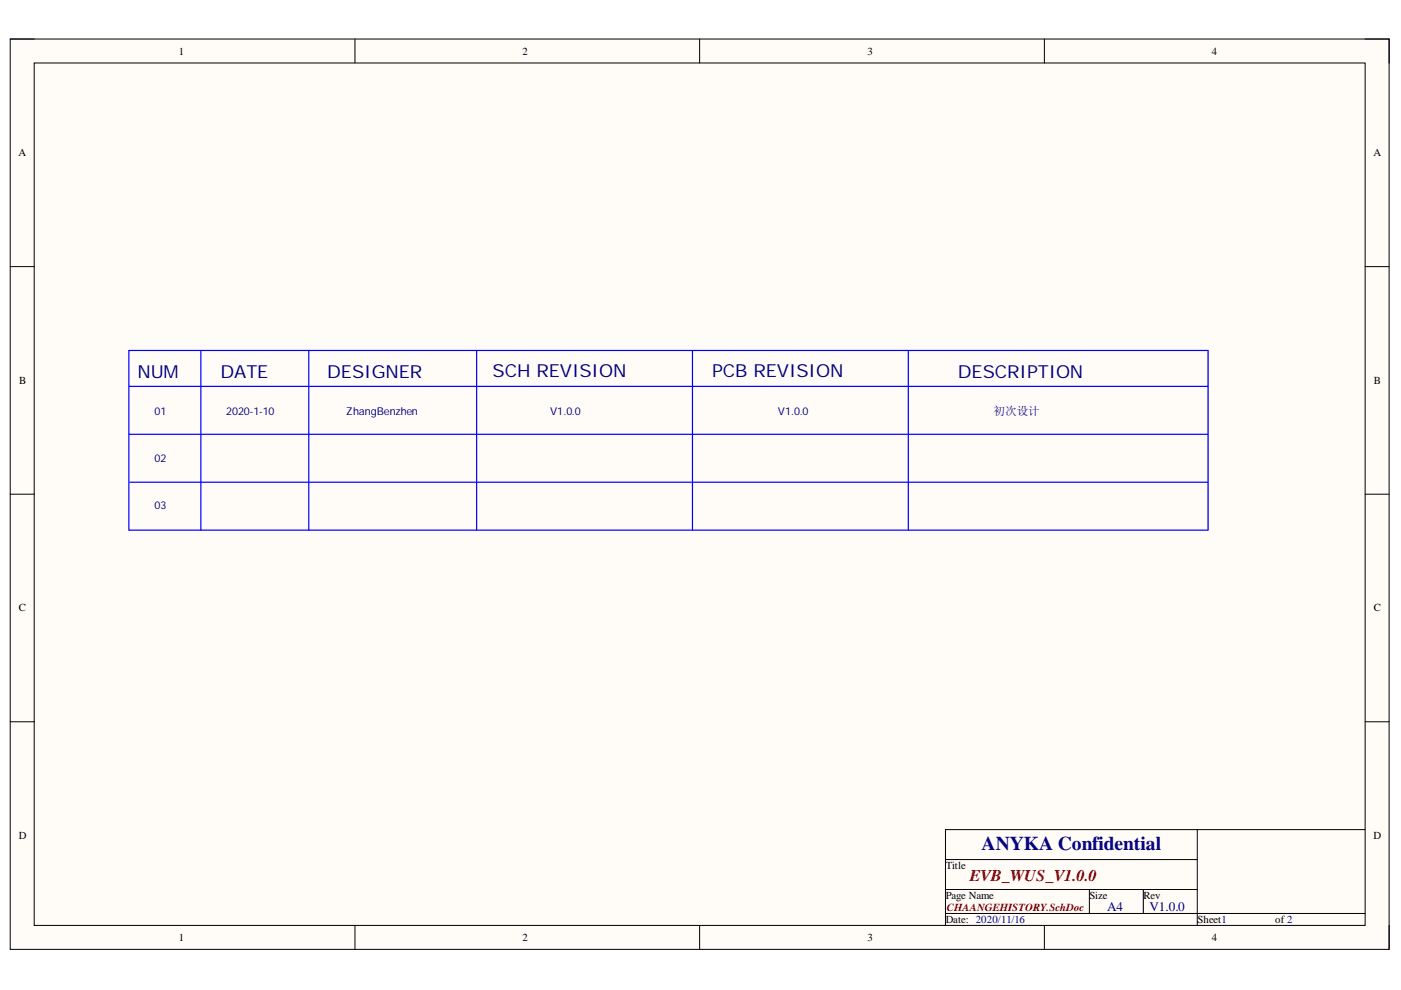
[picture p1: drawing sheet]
<svg xmlns="http://www.w3.org/2000/svg" width="297mm" height="210mm" viewBox="0 0 297 210" stroke-linecap="round" stroke-linejoin="round" font-family="sans-serif">
<defs><g id="words">
<text font-size="4.1" fill="#000080" x="208.1" y="180.1">ANYKA Confidential</text>
<g font-size="3.8" fill="#000080">
<text x="29.2" y="80.1">NUM</text>
<text x="46.8" y="80.1">DATE</text>
<text x="69.3" y="80.1">DESIGNER</text>
<text x="104.4" y="79.9">SCH REVISION</text>
<text x="151" y="79.9">PCB REVISION</text>
<text x="203.1" y="80.1">DESCRIPTION</text>
</g>
<text font-size="3.5" fill="#800000" x="205.6" y="186.7">EVB_WUS_V1.0.0</text>
<g font-size="2.8" fill="#000080">
<text x="234.8" y="193.1">A4</text>
<text x="243.7" y="193.1">V1.0.0</text>
</g>
<text font-size="2.5" fill="#000080" x="210.7" y="88">初次设计</text>
<g font-size="2.3">
<text x="37.9" y="11.6">1</text>
<text x="110.8" y="11.6">2</text>
<text x="183.9" y="11.6">3</text>
<text x="256.9" y="11.6">4</text>
<text x="3.9" y="33.1">A</text>
<text x="291.2" y="33.1">A</text>
<text x="4.1" y="81.4">B</text>
<text x="291.3" y="81.4">B</text>
<text x="4" y="129.6">C</text>
<text x="291.3" y="129.6">C</text>
<text x="4" y="177.9">D</text>
<text x="291.2" y="177.9">D</text>
<text x="200.5" y="184.3">Title</text>
<text x="200.5" y="190.6">Page Name</text>
<text x="231" y="190.6">Size</text>
<text x="242.5" y="190.6">Rev</text>
<text x="200.5" y="195.7">Date: 2020/11/16</text>
<text x="253.9" y="195.7">Sheet1</text>
<text x="270.4" y="195.7">of 2</text>
<text x="37.9" y="199.5">1</text>
<text x="110.8" y="199.5">2</text>
<text x="183.9" y="199.5">3</text>
<text x="256.9" y="199.5">4</text>
</g>
<g font-size="2.3" fill="#000080">
<text x="32.7" y="88">01</text>
<text x="48" y="88">2020-1-10</text>
<text x="73.4" y="88">ZhangBenzhen</text>
<text x="116.6" y="88">V1.0.0</text>
<text x="164.9" y="88">V1.0.0</text>
<text x="32.7" y="97.8">02</text>
<text x="32.7" y="108">03</text>
</g>
<text font-size="2.3" fill="#800000" x="200.8" y="193.2">CHAANGEHISTORY.SchDoc</text>
</g></defs>
<path d="M2.2 8.3h292.3v193h-292.3z" fill-rule="evenodd" fill="#fffcf8"/>
<path d="M2.2 8.3h292.3v193h-292.3z" fill="none" stroke="#000" stroke-width=".21"/>
<path d="M7.3 13.4h282.1v182.8h-282.1z" fill-rule="evenodd" fill="#fffcf8"/>
<g fill="none" stroke="#000" stroke-width=".21">
<path d="M2.2 8.3h5.1M7.3 13.4h282.1v182.8h-282.1zM75.3 8.3v5M148.3 8.3v5M221.4 8.3v5.1M289.4 8.3h5.1v5.1M2.2 56.5h5.1M289.4 56.5h5.1M2.2 104.8h5.1M289.4 104.8h5.1M2.2 153h5.1M289.4 153h5.1"/>
<path d="M253.8 175.9v20.3M289.4 175.9h-88.9v20.3M75.3 196.2v5.1M148.3 196.2v5.1M200.5 182.2h53.3M200.5 193.7h88.9M200.5 188.6h53.3M221.4 196.2v5.1M231 188.6v5.1M242.4 188.6v5.1M294.5 196.2v5.1"/>
</g>
<path d="M27.3 74.3h228.8v38.1h-228.8zM42.6 74.3v38.1M65.5 74.3v38.1M101.1 74.3v38.1M146.8 74.3v38.1M192.6 74.3v38.1M27.4 81.9h228.7M27.4 92.1h228.7M27.6 102.2h228.5" fill="none" stroke="#00f" stroke-width=".25"/>
<use href="#words"/>
</svg>
